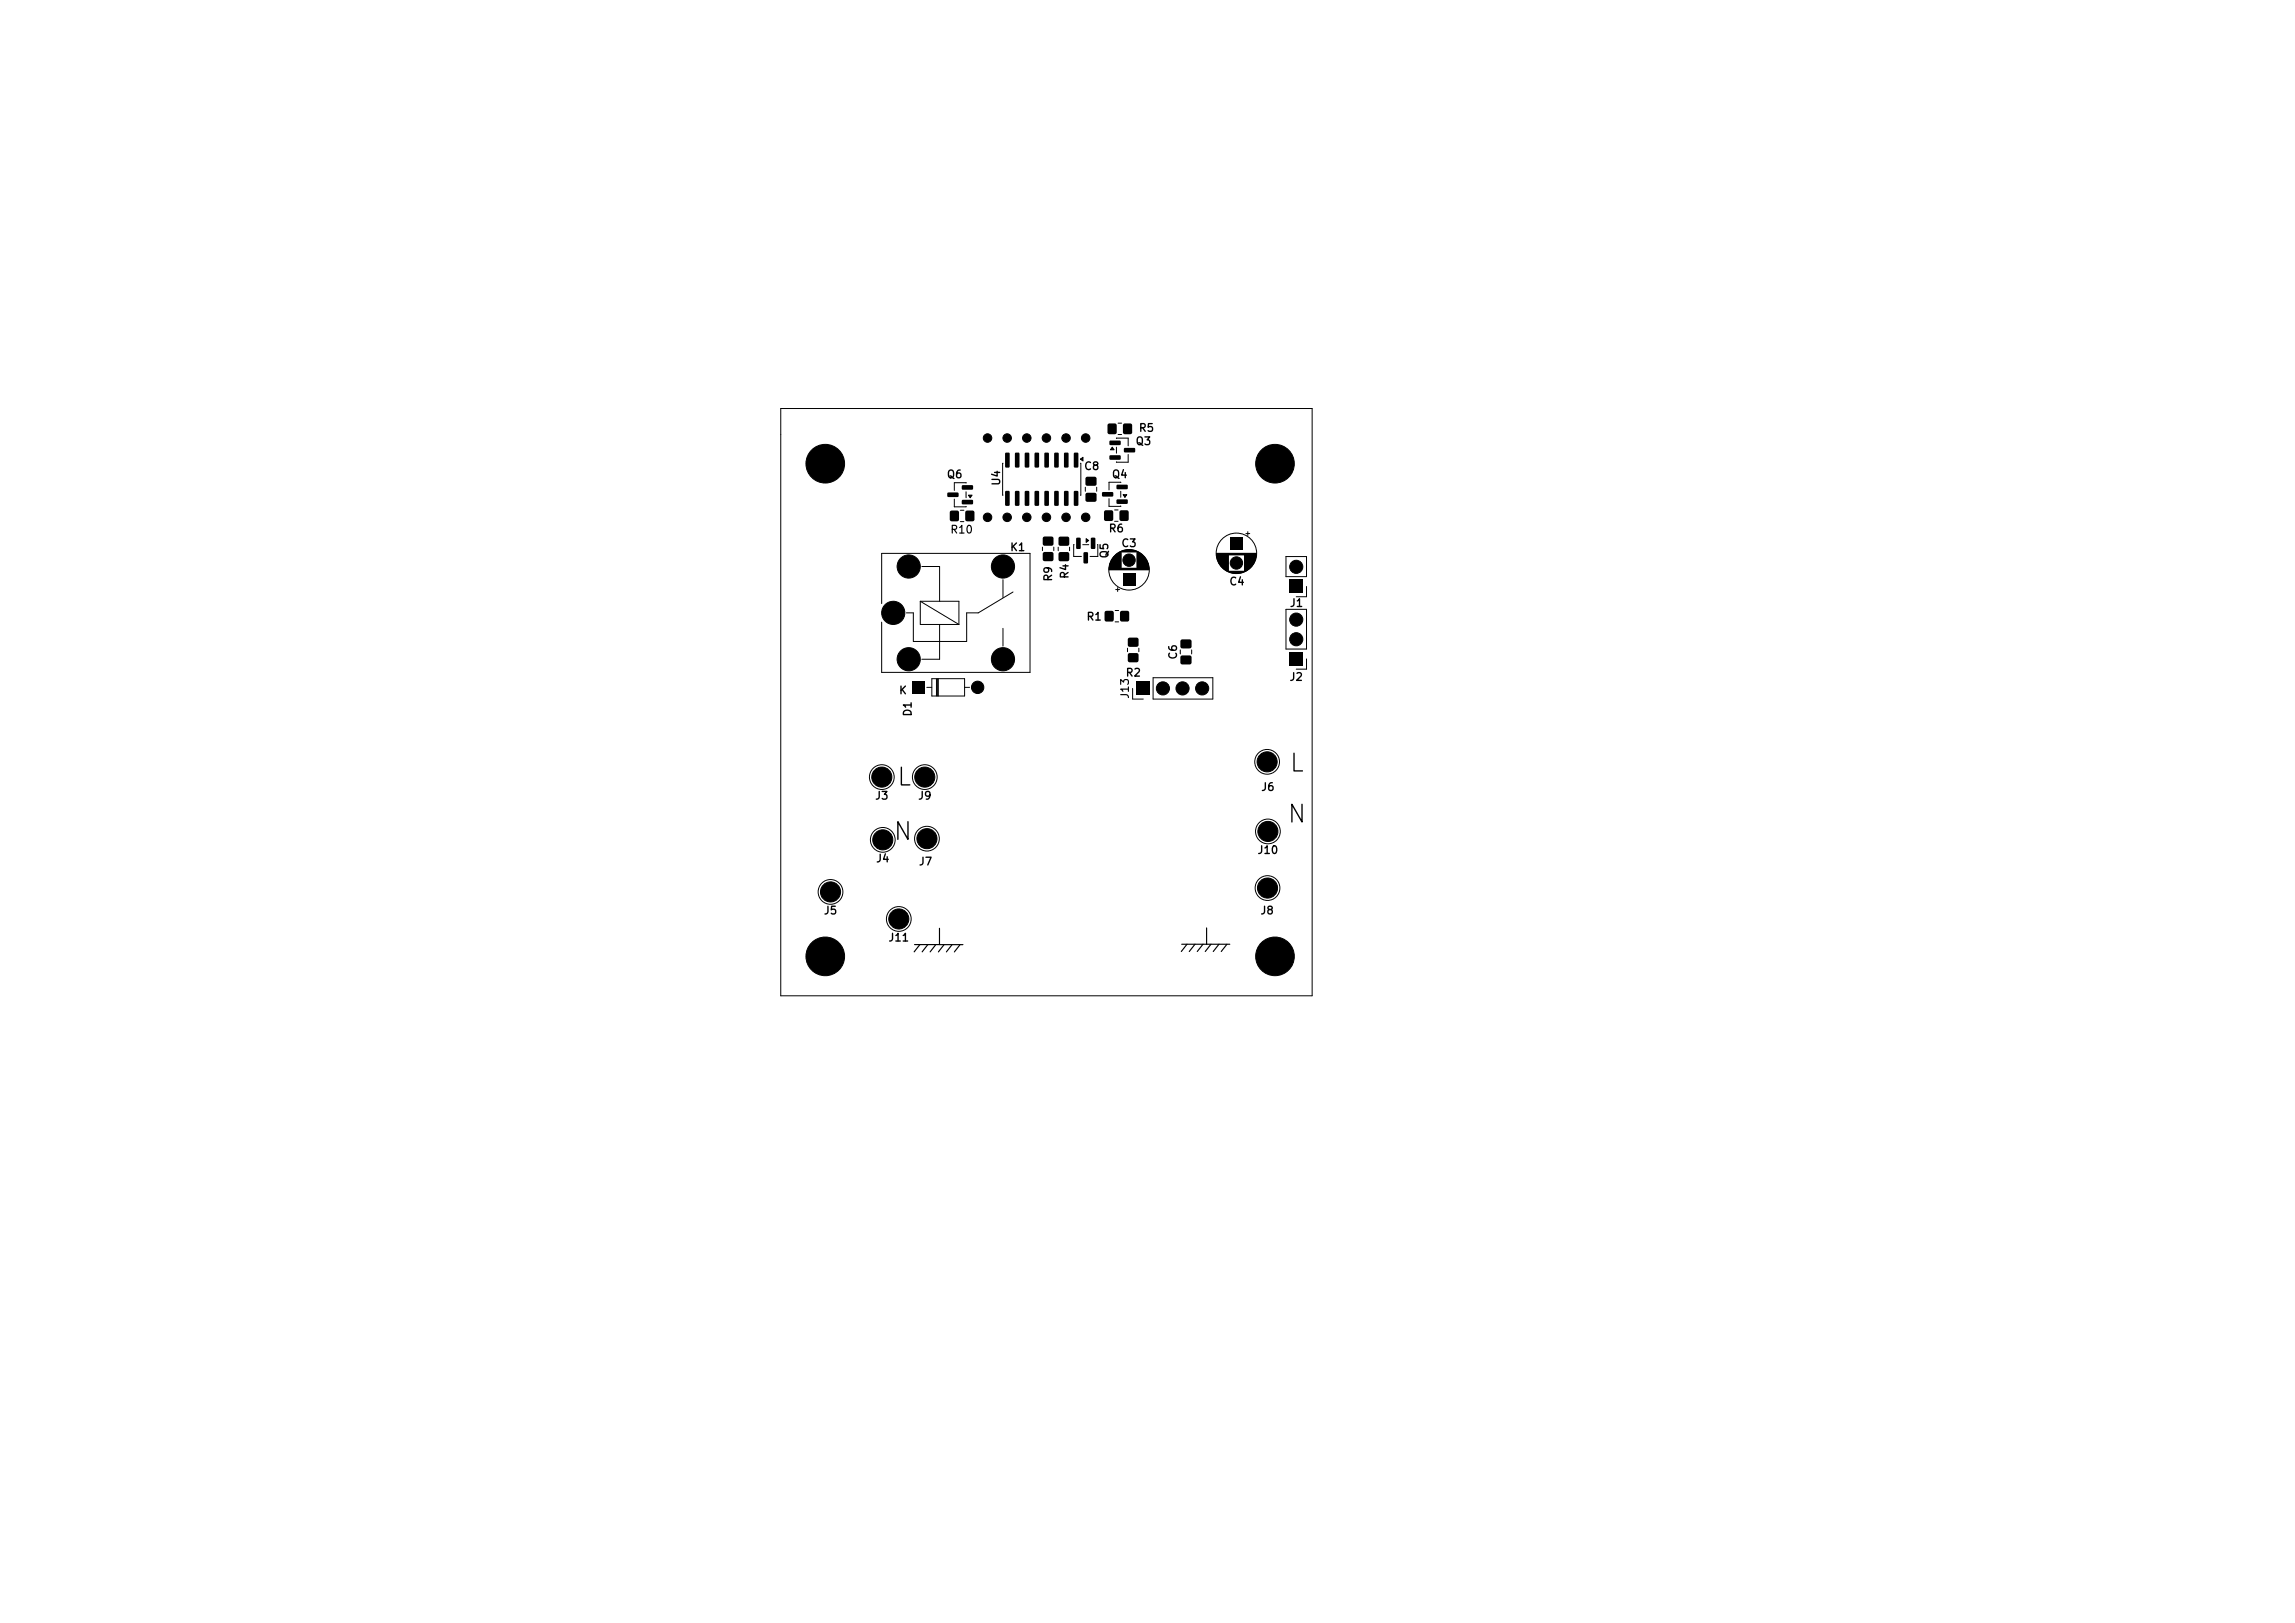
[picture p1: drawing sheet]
<svg xmlns="http://www.w3.org/2000/svg" width="297mm" height="210mm" viewBox="0 0 297 210" stroke-linecap="round" stroke-linejoin="round" font-family="sans-serif">
<defs><g id="words">
<g font-size="2.3">
<text x="166.7" y="100.4">L</text>
<text x="115.9" y="102.2">L</text>
<text x="166.4" y="107">N</text>
<text x="115.4" y="109.3">N</text>
</g>
<g font-size="1">
<text x="146.9" y="57.8">Q3</text>
<text x="147.3" y="56.1">R5</text>
<text x="104.7" y="61">REF**</text>
<text x="122.4" y="62.1">Q6</text>
<text x="129.7" y="62.9" transform="rotate(-90 129.7 62.9)">U4</text>
<text x="140.2" y="61.1">C8</text>
<text x="143.8" y="62.1">Q4</text>
<text x="162.7" y="61">REF**</text>
<text x="122.9" y="69.3">R10</text>
<text x="130.6" y="71.6">K1</text>
<text x="143.4" y="69.1">R6</text>
<text x="145" y="71">C3</text>
<text x="136.4" y="75.3" transform="rotate(-90 136.4 75.3)">R9</text>
<text x="138.5" y="75" transform="rotate(-90 138.5 75)">R4</text>
<text x="143.7" y="72.3" transform="rotate(-90 143.7 72.3)">Q5</text>
<text x="159" y="76">C4</text>
<text x="140.5" y="80.5">R1</text>
<text x="166.8" y="78.8">J1</text>
<text x="145.6" y="87.8">R2</text>
<text x="152.6" y="85.4" transform="rotate(-90 152.6 85.4)">C6</text>
<text x="166.8" y="88.3">J2</text>
<text x="116.3" y="90.1">K</text>
<text x="118.2" y="92.8" transform="rotate(-90 118.2 92.8)">D1</text>
<text x="146.3" y="90.5" transform="rotate(-90 146.3 90.5)">J13</text>
<text x="113.2" y="103.7">J3</text>
<text x="118.7" y="103.7">J9</text>
<text x="163.1" y="102.6">J6</text>
<text x="113.3" y="111.8">J4</text>
<text x="118.8" y="112.2">J7</text>
<text x="162.6" y="110.7">J10</text>
<text x="106.5" y="118.6">J5</text>
<text x="163" y="118.6">J8</text>
<text x="104.8" y="124.9">REF**</text>
<text x="114.9" y="122.1">J11</text>
<text x="162.7" y="125">REF**</text>
</g>
</g></defs>
<g fill="none" stroke="#000" stroke-width=".15">
<path d="M119 122.2l-.7 1M120.1 122.2l-.8 1M121.1 122.2l-.7 1M121.6 120.1v2.1h-3.2M121.6 122.2h3M122.2 122.2l-.8 1M123.2 122.2l-.7 1M124.2 122.2l-.7 1M152.9 122.2h6.2M153.6 122.2l-.7 .9M154.6 122.2l-.7 .9M155.7 122.2l-.8 .9"/>
<path d="M156.2 120.1v2.1M156.7 122.2l-.7 .9M157.7 122.2l-.7 .9M158.8 122.2l-.8 .9"/>
</g>
<g fill="none" stroke="#000" stroke-width=".13">
<path d="M101 52.9h68.8v76h-68.8zM129.8 60v4.1M139.8 60v4.1M139.8 59.4l.4-.2v.5zM143.9 57.9l.3 .3h-.5zM144.5 56.7h1.5v1M144.5 57.9v.7M144.7 54.8h.4M144.7 56.2h.4M146 58.8v1h-1.5M114.1 78.1v-6.5h19.2v15.4h-19.2v-6.5M119.1 77.8h5v3"/>
<path d="M119.1 77.8v3h5M119.1 77.8l5 3M119.3 73.3h2.3v4.5M123.5 64.6v1l1.5-.1M124.3 66h.4M124.3 67.5h.4M125 62.5h-1.5v1M125 63.6v.8M125.3 64.1h.5l-.2 .3zM129.8 75v2.3M131.1 76.6l-4.5 2.7h-1.5v3.7h-6.9v-3.7h-.9M134.9 70.8v.4"/>
<path d="M136.4 70.8v.4M136.9 70.8v.5M138.4 70.8v.5M139 70.5l-.1 1.5h1M140.1 70.5h.8M140.5 63v.6M140.6 69.7l.3 .2-.3 .3zM141.9 63v.6M142 70.5l.1 1.5h-1M143.5 64.5v1h1.5M143.5 73.7h5.2M143.5 73.6h5.2"/>
<path d="M143.5 73.5h5.2M143.5 73.5h1.6M143.6 73.4h1.5M143.6 73.3h1.5M143.6 73.2h1.5M143.6 73.1h1.5M143.6 73h1.5M143.7 72.9h1.4M143.7 72.8h1.4M143.7 72.7h1.4M143.8 72.7h1.3M143.8 72.6h1.3"/>
<path d="M143.8 72.5h1.3M143.9 72.5h1.2M143.9 72.4h1.2M143.9 72.3h1.2M144 72.3h1.1M144 72.2h1.1M144.1 72.1h1M144.2 72h.9M144.2 66h.5M144.2 67.5h.5M144.2 71.9h.9M144.3 71.9h.8"/>
<path d="M144.3 79h.5M144.4 71.8h.7M144.4 76.3h.5M144.5 71.7h.6M144.6 71.7h.5M144.6 71.6h.5M144.6 76v.5M144.7 71.6h.4M144.7 71.5h.4M144.8 71.5h.3M144.9 71.5h.2M144.9 71.4h2.4"/>
<path d="M145 71.4h2.2M145 62.5l-1.5-.1v1M145 63.6v.8M145.1 71.3h2M145.2 71.3h1.8M145.3 71.3h1.6M145.3 64h.5l-.2 .3zM145.4 71.2h1.4M145.6 71.2h1M145.8 71.1h.6M147.2 73.5h1.5M147.2 73.4h1.5"/>
<path d="M147.2 73.3h1.5M147.2 73.3h1.4M147.2 73.2h1.4M147.2 73.1h1.4M147.2 73h1.4M147.2 72.9h1.4M147.2 72.9h1.3M147.2 72.8h1.3M147.2 72.7h1.3M147.2 72.6h1.2M147.2 72.5h1.2M147.2 72.4h1.1"/>
<path d="M147.2 72.3h1.1M147.2 72.3h1M147.2 72.2h1M147.2 72.1h.9M147.2 72h.9M147.2 72h.8M147.2 71.9h.8M147.2 71.9h.7M147.2 71.8h.7M147.2 71.8h.6M147.2 71.7h.6M147.2 71.7h.5"/>
<path d="M147.2 71.6h.4M147.2 71.5h.3M147.2 71.5h.2M157.4 71.6h5.2M157.4 71.7h5.2M157.4 71.8h5.2M157.4 71.8h1.6M157.4 71.9h1.6M157.5 72h1.5M157.5 72.1h1.5M157.5 72.2h1.5M157.5 72.3h1.5"/>
<path d="M157.5 72.4h1.5M157.6 72.4h1.4M157.6 72.5h1.4M157.6 72.6h1.4M157.7 72.7h1.3M157.7 72.8h1.3M157.8 72.9h1.2M157.8 73h1.2M157.9 73h1.1M157.9 73.1h1.1M157.9 73.2h1.1M158 73.2h1"/>
<path d="M158 73.3h1M158.1 73.3h.9M158.1 73.4h.9M158.2 73.4h.8M158.2 73.5h.8M158.3 73.5h.7M158.3 73.6h.7M158.4 73.6h.6M158.5 73.7h.5M158.6 73.8h.4M158.7 73.8h.3M158.8 73.9h.2"/>
<path d="M158.8 73.9h2.4M158.9 74h2.2M159 74h2M159.1 74h1.8M159.2 74.1h1.6M159.3 74.1h1.4M159.5 74.2h1M159.7 74.2h.6M161 73.7h.5M161 73.7h.6M161 73.6h.7M161 73.5h.8"/>
<path d="M161 73.4h.8M161 73.4h.9M161 73.3h1M161 73.2h1M161 73.1h1.1M161 73h1.2M161 72.9h1.2M161 72.9h1.3M161 72.8h1.3M161 72.7h1.3M161 72.7h1.4M161 72.6h1.4"/>
<path d="M161 72.5h1.4M161 72.4h1.4M161 72.4h1.5M161 72.3h1.5M161 72.2h1.5M161 72.1h1.5M161 72h1.6M161 71.9h1.6M161 71.8h1.6M161 73.3h.9M161 73.2h1.1M161 73.6h.6"/>
<path d="M161 73.8h.5M161 73.8h.4M161 73.8h.3M161 73.9h.3M161.2 69h.5M161.5 68.8v.5M166.4 72h2.7v2.6h-2.7zM166.4 78.8h2.7v5.2h-2.7zM169.1 75.9v1.3h-1.4M119.9 88.9h.7M120.6 87.8h4.2v2.3h-4.2zM121.2 87.8v2.3"/>
<path d="M121.3 87.8v2.3M121.4 87.8v2.3M121.6 80.8v4.5h-2.3M124.8 88.9h.7M129.8 81.3v2.3M144.3 80.5h.5M145.9 83.9v.4M146.6 89.1v1.4h1.4M147.4 83.9v.4M149.2 87.7h7.8v2.8h-7.8zM152.7 84.1v.5M154.2 84.1v.5"/>
<path d="M169.1 85.3v1.3h-1.4"/>
<circle cx="146.1" cy="73.7" r="2.62"/>
<circle cx="160" cy="71.6" r="2.62"/>
<circle cx="164" cy="98.6" r="1.6"/>
<circle cx="107.5" cy="115.4" r="1.6"/>
<circle cx="114.1" cy="100.6" r="1.6"/>
<circle cx="114.2" cy="108.7" r="1.6"/>
<circle cx="116.3" cy="118.9" r="1.6"/>
<circle cx="119.7" cy="100.6" r="1.6"/>
<circle cx="120" cy="108.5" r="1.6"/>
<circle cx="164" cy="114.9" r="1.6"/>
<circle cx="164.1" cy="107.6" r="1.6"/>
</g>
<g fill="#000">
<path d="M130.1 58.6h.4l.2 .1v1.7l-.1 .1h-.4l-.1-.1zM131.4 58.6h.4l.1 .1v1.7l-.1 .1h-.3l-.2-.1zM132.7 58.6h.4l.1 .1v1.7l-.1 .1h-.3l-.2-.1zM133.9 58.6h.4l.2 .1v1.7l-.1 .1h-.4l-.1-.1zM135.2 58.6h.4l.1 .1v1.7v.1h-.4l-.1-.1zM136.5 58.6h.4l.1 .1v1.7l-.1 .1h-.3l-.2-.1zM137.7 58.6h.4l.2 .1v1.7l-.1 .1h-.4l-.1-.1zM139 58.6h.4l.1 .1 .1 1.7-.1 .1h-.4l-.1-.1zM139.8 59.4l.4-.2v.5zM143.6 57h1.3l.1 .2v.3l-.1 .1h-1.2l-.1-.1zM143.6 58.9h1.3l.1 .2v.3l-.1 .1h-1.2l-.1-.1zM143.9 57.9l.3 .3h-.5z"/>
<path d="M143.4 54.9l.2-.1 .8 .1 .1 .1-.1 1.1-.1 .1-.9-.1-.1-.2zM145.5 58h1.3l.1 .1v.4l-.1 .1-1.3-.1-.1-.1zM145.4 54.9l.2-.1 .8 .1 .1 .1-.1 1.1-.1 .1-.9-.1-.1-.2zM123 66.1h.2h.8l.1 .2-.1 1.1-.1 .1-.9-.1-.1-.2zM122.6 63.8l1.4-.1 .1 .2-.1 .3-.1 .1h-1.2l-.1-.1zM125 66.1h.2h.8l.1 .2-.1 1.1-.1 .1-.9-.1-.1-.2zM125.3 64.1h.5l-.2 .3zM124.5 64.7h1.3l.1 .1v.4l-.1 .1h-1.2l-.1-.2zM124.5 62.8h1.3l.1 .1v.4l-.1 .1h-1.2l-.1-.2zM130.1 63.6l.4-.1 .2 .1v1.7l-.1 .1-.4 .1-.1-.1zM131.4 63.6l.4-.1 .1 .1v1.7l-.1 .1-.3 .1-.2-.1zM132.7 63.6l.4-.1 .1 .1v1.7l-.1 .1-.3 .1-.2-.1z"/>
<path d="M133.9 63.6l.4-.1 .2 .1v1.7l-.1 .1-.4 .1-.1-.1zM135.2 63.6l.4-.1 .1 .1v1.7v.1l-.4 .1-.1-.1zM135 69.5l.2-.1 1.1 .1v.2v.8l-.2 .1-1.1-.1-.1-.1zM135 71.5l.2-.1 1.1 .1v.2v.8l-.2 .1-1.1-.1-.1-.1zM136.5 63.6l.4-.1 .1 .1v1.7l-.1 .1-.3 .1-.2-.1zM137.1 71.5l.1-.1 1.1 .1 .1 .2-.1 .9h-.2h-1l-.1-.2zM137.1 69.5l.1-.1 1.1 .1 .1 .2-.1 .9h-.2h-1l-.1-.2zM137.7 63.6l.4-.1 .2 .1v1.7l-.1 .1-.4 .1-.1-.1zM139 63.6l.4-.1 .1 .1 .1 1.7-.1 .1-.4 .1-.1-.1zM139.3 69.6h.4l.1 .1 .1 1.2-.1 .1h-.4l-.1-.1zM140.3 71.5l.4-.1 .1 .1v1.3l-.1 .1h-.3l-.2-.1zM140.5 63.8h.2h1.1l.1 .2-.1 .9h-.1h-1.2v-.2z"/>
<path d="M140.5 61.8l.2-.1 1.1 .1 .1 .1-.1 .9-.1 .1-1.2-.1v-.2zM140.6 69.7l.3 .2-.3 .3zM141.2 69.6h.4l.1 .1 .1 1.2-.1 .1h-.4l-.1-.1zM142.9 66.1l.2-.1 .9 .1 .1 .2-.1 1-.2 .1-.9-.1v-.1zM142.6 63.7h1.4l.1 .1v.4l-.2 .1-1.2-.1-.1-.1zM145.3 64h.5l-.2 .3zM144.5 64.7l1.4-.1 .1 .2-.1 .3-.1 .1h-1.2l-.1-.1zM144.5 62.8l1.4-.1 .1 .2-.1 .3-.1 .1h-1.2l-.1-.1zM144.9 66.1l.2-.1 .9 .1 .1 .2-.1 1-.2 .1-.9-.1v-.1zM145.3 74.2h1.6v1.6h-1.6zM159.2 69.5h1.6v1.6h-1.6zM166.9 75h1.7v1.7h-1.7z"/>
<path d="M118.1 88.1h1.6v1.6h-1.6zM143 79.1l.2-.1 .9 .1v.2v1.1h-.2h-.9l-.1-.2zM145 79.1l.2-.1 .9 .1v.2v1.1h-.2h-.9l-.1-.2zM146 84.6l.2-.1 1.1 .1v.2v.8l-.2 .1-1.1-.1-.1-.1zM146 82.6l.2-.1 1.1 .1v.2v.8l-.2 .1-1.1-.1-.1-.1zM147.1 88.2h1.7v1.7h-1.7zM152.8 84.9l.2-.1 1.1 .1 .1 .2-.1 .8-.1 .1-1.2-.1v-.2zM152.8 82.8l.2-.1 1.1 .1 .1 .2-.1 .8-.1 .1-1.2-.1v-.1zM166.9 84.4h1.7v1.7h-1.7z"/>
</g>
<g fill="#000" stroke="#000" stroke-width=".13">
<circle cx="106.8" cy="60" r="2.5"/>
<circle cx="127.8" cy="56.7" r=".55"/>
<circle cx="130.3" cy="56.7" r=".55"/>
<circle cx="132.9" cy="56.7" r=".55"/>
<circle cx="135.4" cy="56.7" r=".55"/>
<circle cx="138" cy="56.7" r=".55"/>
<circle cx="140.5" cy="56.7" r=".55"/>
<circle cx="165" cy="60" r="2.5"/>
<circle cx="115.6" cy="79.3" r="1.5"/>
<circle cx="117.6" cy="73.3" r="1.5"/>
<circle cx="127.8" cy="66.9" r=".55"/>
<circle cx="129.8" cy="73.3" r="1.5"/>
<circle cx="130.3" cy="66.9" r=".55"/>
<circle cx="132.9" cy="66.9" r=".55"/>
<circle cx="135.4" cy="66.9" r=".55"/>
<circle cx="138" cy="66.9" r=".55"/>
<circle cx="140.5" cy="66.9" r=".55"/>
<circle cx="146.1" cy="72.5" r=".8"/>
<circle cx="160" cy="72.8" r=".8"/>
<circle cx="167.8" cy="73.3" r=".85"/>
<circle cx="117.6" cy="85.3" r="1.5"/>
<circle cx="126.5" cy="88.9" r=".8"/>
<circle cx="129.8" cy="85.3" r="1.5"/>
<circle cx="150.5" cy="89.1" r=".85"/>
<circle cx="153" cy="89.1" r=".85"/>
<circle cx="155.6" cy="89.1" r=".85"/>
<circle cx="164" cy="98.6" r="1.3"/>
<circle cx="167.8" cy="80.2" r=".85"/>
<circle cx="167.8" cy="82.7" r=".85"/>
<circle cx="107.5" cy="115.4" r="1.3"/>
<circle cx="114.1" cy="100.6" r="1.3"/>
<circle cx="114.2" cy="108.7" r="1.3"/>
<circle cx="116.3" cy="118.9" r="1.3"/>
<circle cx="119.7" cy="100.6" r="1.3"/>
<circle cx="120" cy="108.5" r="1.3"/>
<circle cx="164" cy="114.9" r="1.3"/>
<circle cx="164.1" cy="107.6" r="1.3"/>
<circle cx="106.8" cy="123.7" r="2.5"/>
<circle cx="165" cy="123.7" r="2.5"/>
</g>
<use href="#words"/>
</svg>
